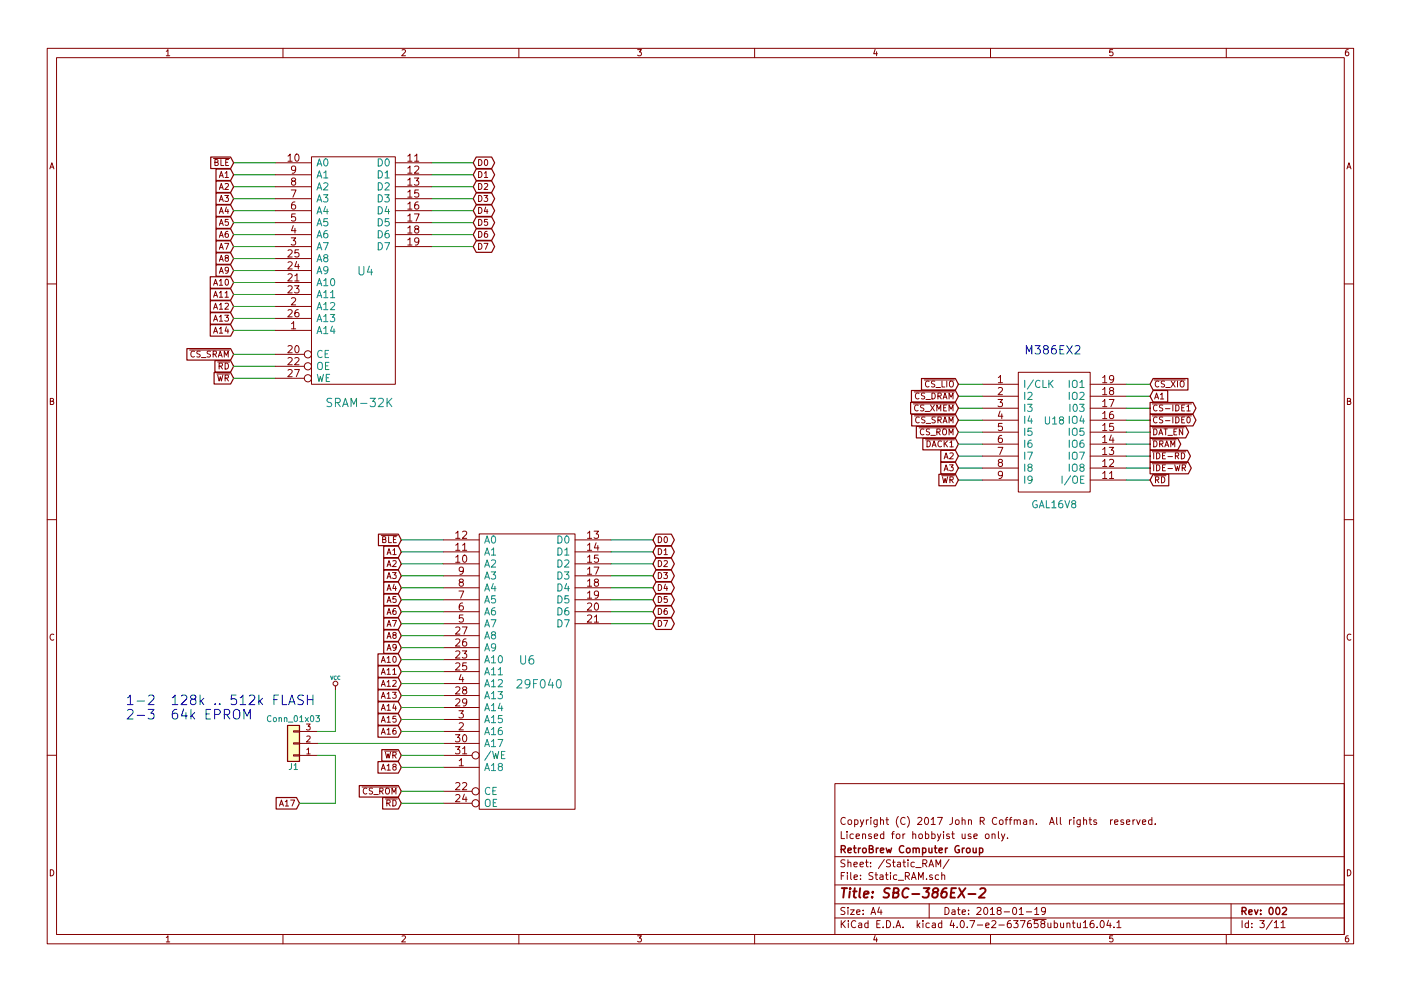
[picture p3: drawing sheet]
<svg xmlns="http://www.w3.org/2000/svg" width="297mm" height="210mm" viewBox="0 0 297 210" stroke-linecap="round" stroke-linejoin="round" font-family="sans-serif">
<g fill="none" stroke="#840000" stroke-width=".21">
<path d="M10 10.3h277v189.9h-277zM12 12.2h273v186.1h-273zM35.3 10.9l.3-.4v1.3M35.3 11.8h.7M60 10.3v1.9M85.2 10.6l.5-.1 .3 .4-.8 .9h.8M110 10.3v1.9M135.2 10.5h.8l-.4 .5 .3 .1 .1 .2-.1 .4-.2 .1-.5-.1M160 10.3v1.9M185.5 10.5l-.3 .9h.8M185.9 11v.8M210 10.3v1.9"/>
<path d="M235.9 10.5h-.6v.6h.6l.1 .5-.3 .2-.4-.1M260 10.3v1.9M285.9 10.5l-.4 .1-.2 .2-.1 .8 .3 .2 .4-.1 .1-.4-.1-.2-.4-.1-.3 .3M10.6 35.8l.4-1.3 .4 1.3M10.7 35.5h.6M45.3 33.6h3.4M45.6 34.4l.6-.1v-.3l-.6-.1v1.2h.5l.2-.4-.3-.3M46.5 37.7l.4-1.3 .4 1.3M46.6 37.3h.6M46.6 39.8h.6M46.8 33.9v1.2h.6M47.7 36.7l.4-.3v1.3"/>
<path d="M47.7 39l.5-.1 .2 .4-.7 .9h.7M47.7 37.7h.7M47.9 34.4h.4M48.5 33.9h-.6v1.2h.6M58.4 39.6h7.6M58.4 37.1h7.6M58.4 34.5h7.6M61.1 33.1l.4-.4v1.5M61.1 34.2h.9M62.1 38.4l-.3-.3 .1-.2 .2-.1h.4l.2 .3-.1 .2-.6 .2-.2 .2v.3l.3 .3h.3l.3-.3v-.3l-.3-.3M62.7 35.9l-.3 .3h-.3l-.3-.3 .1-.5 .5-.2a.96 .96 0 0 1-.1 1.5h-.3M62.7 32.8l.2-.1a.81 .81 0 0 1 .5 .7 .81 .81 0 0 1-.5 .8 .98 .98 0 0 1-.2-1.4z"/>
<path d="M66 33.3h17.8v48.2h-17.8zM83.8 39.6h7.6M83.8 37.1h7.6M83.8 34.5h7.6M86.5 33.1l.4-.4v1.5M86.5 35.7l.4-.5v1.5M86.5 38.2l.4-.4v1.5M86.5 34.2h.9M86.5 36.7h.9M86.5 39.3h.9M87.9 37.8h.9l-.5 .5 .5 .3-.1 .5-.2 .2-.6-.2M87.9 33.1l.5-.4v1.5"/>
<path d="M87.9 35.4l.6-.2 .3 .5-.9 1h.9M87.9 34.2h.9M101.5 33.9a.64 .64 0 0 1 .7 .6 .64 .64 0 0 1-.7 .6zM101.5 36.4a.64 .64 0 0 1 .7 .6 .64 .64 0 0 1-.7 .7zM101.5 38.9a.64 .64 0 0 1 .7 .7 .64 .64 0 0 1-.7 .6zM102.7 36.7l.3-.3v1.3M102.7 39l.5-.1 .2 .4-.8 .9h.8M102.7 37.7h.7M102.8 34l.2-.1a.67 .67 0 0 1 .4 .6 .67 .67 0 0 1-.4 .6l-.3-.5zM285.6 35.8l.4-1.3 .4 1.3M285.7 35.5h.6M46.5 55.4l.4-1.2 .4 1.2"/>
<path d="M46.5 58l.4-1.3 .4 1.3M46.5 59.6l.4-.3v1.2M46.5 40.2l.4-1.3 .4 1.3M46.5 42.7l.4-1.2 .4 1.2M46.5 45.3l.4-1.3 .4 1.3M46.5 47.8l.4-1.2 .4 1.2M46.5 50.4l.4-1.3 .4 1.3M46.5 52.9l.4-1.3 .4 1.3M46.6 55.1h.6M46.6 57.6h.6M46.6 42.4h.6M46.6 44.9h.6"/>
<path d="M46.6 47.4h.6M46.6 50h.6M46.6 52.5h.6M47.7 41.5h.7l-.4 .5 .4 .1v.5l-.2 .1-.5-.1M47.7 51.6h.8l-.5 1.3M47.8 59.4l.2-.1a.67 .67 0 0 1 .5 .6 .67 .67 0 0 1-.5 .6l-.3-.5zM48 54.7l-.3-.2 .1-.3 .6 .1v.3l-.6 .2-.1 .2 .1 .3 .2 .1h.2l.2-.2v-.4l-.2-.1M48 43.9l-.3 1h.8M48.3 49.1h-.3l-.2 .3-.1 .7 .3 .3 .4-.2-.1-.6h-.3l-.3 .2M48.3 44.4v.9M48.4 46.6h-.6l-.1 .5h.7v.6l-.2 .1-.5-.1M48.4 57.2l-.2 .3-.4-.1v-.6l.4-.1 .2 .2v.8l-.3 .3h-.3"/>
<path d="M58.4 52.3h7.6M58.4 49.8h7.6M58.4 47.2h7.6M58.4 44.7h7.6M58.4 42.2h7.6M58.4 59.9h7.6M58.4 57.4h7.6M58.4 54.9h7.6M61.1 58.2l.5-.1 .4 .4-1 1.1h1M61.1 55.7l.5-.2 .4 .5-1 1.1h1M61.1 53.2l.5-.2 .4 .4-1 1.1h1M61.7 50.5h1l-.5 .5 .5 .3-.1 .5-.2 .2-.7-.2"/>
<path d="M61.7 40.3h1.1l-.7 1.5M62.2 47.8l-.4 1.1h1M62.5 58.5l.5-.4v1.5M62.5 59.6h.9M62.5 42.8l-.4 .1a.99 .99 0 0 0 0 1.5l.5-.2 .1-.5-.3-.3h-.3l-.3 .3M62.5 48.4v1M62.6 45.4h-.7l-.1 .7 .2-.1h.5l.2 .6-.3 .3-.6-.1M62.9 55.5l-.4 1.1h1M63.2 56.1v1M63.3 53h-.7l-.1 .7 .2-.1 .5 .1 .2 .5-.3 .3-.6-.1M83.8 52.3h7.6M83.8 49.8h7.6"/>
<path d="M83.8 47.2h7.6M83.8 44.7h7.6M83.8 42.2h7.6M86.5 40.7l.4-.4v1.5M86.5 43.3l.4-.5v1.6M86.5 45.8l.4-.4v1.5M86.5 48.4l.4-.5v1.5M86.5 50.9l.4-.4v1.5M86.5 41.8h.9M86.5 44.4h.9M86.5 46.9h.9M86.5 49.4h.9"/>
<path d="M86.5 52h.9M87.9 45.4h1l-.7 1.5M88.2 48.6l-.3-.3 .1-.2 .2-.2 .4 .1 .2 .2-.1 .2-.6 .3-.2 .2v.3l.3 .2h.3l.3-.2v-.3l-.3-.3M88.6 42.8l-.4 .1a.99 .99 0 0 0 0 1.5l.5-.2 .1-.5-.3-.3h-.3l-.3 .3M88.7 40.3h-.7l-.1 .7 .2-.1 .5 .1 .2 .5-.3 .3-.6-.1M88.8 51.1l-.3 .3h-.3l-.3-.3 .1-.5 .5-.1a.96 .96 0 0 1-.1 1.5h-.3M101.5 41.5a.64 .64 0 0 1 .7 .6 .64 .64 0 0 1-.7 .6zM101.5 44a.64 .64 0 0 1 .7 .6 .64 .64 0 0 1-.7 .7zM101.5 46.6a.64 .64 0 0 1 .7 .6 .64 .64 0 0 1-.7 .6zM101.5 49.1a.64 .64 0 0 1 .7 .6 .64 .64 0 0 1-.7 .7zM101.5 51.6a.64 .64 0 0 1 .7 .7 .64 .64 0 0 1-.7 .6zM102.6 41.5h.8l-.4 .5 .4 .1v.5l-.2 .1-.6-.1"/>
<path d="M102.6 51.6h.9l-.6 1.3M103 43.9l-.3 1h.8M103.3 49.1h-.4l-.2 .3v.7l.2 .3 .5-.2-.1-.6h-.4l-.2 .2M103.3 44.4v.9M103.4 46.6h-.7v.5h.7v.6l-.2 .1-.5-.1M10 60.2h2M40.2 74.3h8.5M41.2 74.6a.56 .56 0 0 0-.7 .5 .56 .56 0 0 0 .7 .5M42.4 74.5h-.6v.5a.54 .54 0 0 1 .6 .6l-.2 .2-.5-.1M42.7 75.9h1M44.6 74.5h-.6v.5a.54 .54 0 0 1 .6 .6l-.2 .2-.5-.1M45.2 75.2l.6-.1v-.5l-.6-.1v1.3"/>
<path d="M45.3 60.5l.4-1.2 .4 1.2M45.3 63.1l.4-1.3 .4 1.3M45.3 65.6l.4-1.3 .4 1.3M45.3 68.1l.4-1.2 .4 1.2M45.3 70.7l.4-1.3 .4 1.3M45.4 60.1h.6M45.4 62.7h.6M45.4 65.2h.6M45.4 67.8h.6M45.4 70.3h.6M45.5 75.2l.4 .6M46 79.3h2.7"/>
<path d="M46.2 79.6l.3 1.2 .2-.9 .2 .9 .3-1.2M46.2 76.8h2.5M46.3 75.8l.4-1.3 .4 1.3M46.4 75.4h.6M46.5 77.7l.6-.1v-.5l-.6-.1v1.3M46.5 62.1l.4-.3v1.3M46.5 64.7l.4-.4v1.3M46.5 67.2l.4-.3v1.2M46.5 69.8l.4-.4v1.3M46.5 60.5h.7M46.5 63.1h.7M46.5 65.6h.7"/>
<path d="M46.5 68.1h.7M46.5 70.7h.7M46.8 77.7l.4 .6M47.5 75.8v-1.3l.5 .9 .4-.9v1.3M47.7 66.9h.7l-.4 .5 .4 .1v.5l-.2 .1-.5-.1M47.7 62.1l.4-.3v1.3M47.7 64.4l.5-.1 .2 .4-.7 .9h.7M47.7 77a.64 .64 0 0 1 .7 .7 .64 .64 0 0 1-.7 .6zM47.7 63.1h.7M48 69.3l-.3 1h.8M48.3 69.8v.9M58.4 70.1h7.6"/>
<path d="M58.4 65h7.6M58.4 75.2h6.1M58.4 77.7h6.1M58.4 62.5h7.6M58.4 67.6h7.6M61.1 73.5l.5-.2 .4 .5-1 1h1M61.1 76l.5-.1 .4 .4-1 1.1h1M61.1 60.8l.5-.2 .4 .5-1 1h1M61.1 65.9l.5-.2 .4 .4-1 1.1h1M61.1 78.6l.5-.2 .4 .4-1 1.1h1M61.8 68.7l.5-.5v1.6M61.8 63.3l.6-.1 .3 .4-1 1.1h1"/>
<path d="M61.8 69.8h.9M62.5 60.6h.9l-.5 .6 .5 .3-.1 .5-.2 .1-.6-.1M62.5 78.4h1l-.7 1.5M62.5 76l.6-.1 .3 .4-.9 1.1h.9M62.7 73.5l.2-.2a.81 .81 0 0 1 .5 .8 .81 .81 0 0 1-.5 .7l-.2-.1-.2-.4zM63.2 65.7l-.4 .1a.99 .99 0 0 0 0 1.4l.5-.1 .1-.5-.3-.3h-.3l-.3 .3M215.9 79h15.2v25.4h-15.2zM285 60.2h2M10.7 85.1h.5l.1-.5-.6-.1v1.3h.5l.2-.4-.3-.3M47.7 80.2h.6l.1-.5-.7-.1v1.2M48 80.2l.4 .6M58.4 80.3h6.1"/>
<path d="M193.6 85.7h8.8M193.8 83.2h8.6M193.9 88.2h8.5M194.7 86a.56 .56 0 0 0-.8 .5 .56 .56 0 0 0 .8 .6M194.8 83.5a.56 .56 0 0 0-.7 .5 .56 .56 0 0 0 .7 .5M194.9 90.8h7.5M194.9 88.6a.56 .56 0 0 0-.8 .5 .56 .56 0 0 0 .8 .5M195.9 91.1a.56 .56 0 0 0-.8 .5 .56 .56 0 0 0 .8 .5M195.9 86h-.6l-.1 .4a.54 .54 0 0 1 .6 .7l-.1 .1-.5-.1M196 80.6h6.4M196.1 83.4h-.6l-.1 .5a.54 .54 0 0 1 .6 .6l-.2 .2-.4-.1M196.1 88.5h-.6v.4a.54 .54 0 0 1 .6 .7l-.2 .1h-.5"/>
<path d="M196.1 87.3h1M196.2 93.3h6.2M196.3 84.8h1M196.4 89.8h.9M196.5 93.5a.64 .64 0 0 1 .8 .7 .64 .64 0 0 1-.8 .6zM197 80.9a.56 .56 0 0 0-.8 .6 .56 .56 0 0 0 .8 .5M197.1 91.1h-.6l-.1 .4a.54 .54 0 0 1 .7 .6l-.2 .2-.5-.1M197.3 85.9l.8 1.3M197.4 92.4h.9M197.6 83.4a.64 .64 0 0 1 .7 .6 .64 .64 0 0 1-.7 .7zM197.6 94.8l.4-1.3 .5 1.3M197.8 94.4h.5"/>
<path d="M198.1 85.9l-.8 1.3M198.2 80.9h-.6l-.1 .4a.54 .54 0 0 1 .6 .7l-.1 .1-.5-.1M198.3 88.5h-.6l-.1 .4a.54 .54 0 0 1 .6 .7l-.1 .1h-.5M198.5 82.2h.9M198.6 91.7l.6-.1 .1-.5-.7-.1v1.3M198.6 87.2v-1.3l.5 .9 .4-.9v1.3M198.9 84h.6v-.5l-.6-.1v1.3M198.9 89.1l.6-.1v-.4l-.6-.1v1.2M198.9 91.7l.4 .6M199.2 84l.4 .7M199.2 89.1l.4 .6M199.6 93.6a.56 .56 0 0 0-.8 .6 .56 .56 0 0 0 .8 .5"/>
<path d="M199.7 80.8v1.3h.6M199.9 91.2l.2-.2 .4 .1 .2 .7a.42 .42 0 0 1-.2 .4 .42 .42 0 0 1-.5 0l-.2-.4zM199.9 84.7l.5-1.3 .4 1.3M199.9 89.7l.5-1.2 .4 1.2M200.1 84.3h.6M200.1 86.5h.4M200.1 89.4h.6M200.2 97.4l.4-1.3 .4 1.3M200.2 99.9l.4-1.3 .4 1.3M200.2 93.5v1.3M200.3 97h.6M200.3 99.5h.6"/>
<path d="M200.4 94.1l.5 .7M200.7 85.9h-.6v1.3h.6M200.7 80.8v1.3M200.9 93.5l-.7 .8M201.2 92.3v-1.3l.5 .9 .4-.9v1.3M201.2 84.7v-1.3l.5 .9 .4-.9v1.3M201.2 87.2v-1.3l.5 .9 .4-.9v1.3M201.2 89.7v-1.2l.5 .9 .4-.9v1.2M201.3 98.6h.8l-.4 .5 .4 .1v.6l-.2 .1-.6-.1M201.3 81l.3-.2 .4 .1 .1 .8a.42 .42 0 0 1-.2 .4 .42 .42 0 0 1-.4-.1l-.2-.3zM201.4 93.9l.4-.4v1.3M201.4 96.2l.5-.1 .2 .3-.8 1h.8"/>
<path d="M201.4 94.8h.7M208.3 81.5h7.6M208.3 84.1h7.6M208.3 86.6h7.6M208.3 89.1h7.6M208.3 91.7h7.6M208.3 94.2h7.6M208.3 96.8h7.6M208.3 99.3h7.6M211.6 84.8h.9l-.5 .5 .5 .3v.5l-.3 .2-.6-.2M211.6 94.9h1l-.6 1.5M211.7 80.1l.4-.4v1.5"/>
<path d="M211.7 82.4l.5-.2 .3 .4-.9 1.1h.9M211.7 81.2h.8M212 98.1l-.3-.3v-.2l.3-.1h.4l.1 .3v.2l-.7 .2-.1 .2v.3l.3 .3h.2l.3-.3v-.3l-.3-.3M212 87.2l-.3 1.1h.9M212.4 92.4l-.4 .1a.99 .99 0 0 0 0 1.4l.5-.2v-.5l-.3-.2h-.2l-.3 .2M212.4 87.8v1M212.5 89.8h-.8v.8l.2-.2 .5 .1 .1 .6-.3 .3-.5-.2M231.1 81.5h7.7M231.1 84.1h7.7M231.1 86.6h7.7M231.1 89.1h7.7M231.1 91.7h7.7"/>
<path d="M231.1 94.2h7.7M231.1 96.8h7.7M231.1 99.3h7.7M233.8 97.9l.4-.4v1.5M233.8 95.3l.4-.4v1.5M233.8 92.8l.4-.4v1.5M233.8 90.3l.4-.5v1.6M233.8 87.7l.4-.4v1.5M233.8 85.2l.4-.4v1.5M233.8 82.6l.4-.4v1.5M233.8 80.1l.4-.4v1.5M233.8 81.2h.9"/>
<path d="M233.8 99h.9M233.8 96.4h.9M233.8 93.9h.9M233.8 91.4h.9M233.8 88.8h.9M233.8 86.3h.9M233.8 83.7h.9M235.2 94.9h.9l-.5 .6 .5 .3-.1 .5-.2 .1-.6-.1M235.2 84.8h1l-.7 1.5M235.2 97.6l.6-.1 .3 .4-.9 1.1h.9M235.5 82.9l-.3-.3 .1-.2 .2-.2 .5 .1 .1 .2-.1 .2-.6 .3-.2 .2v.3l.3 .2h.3l.3-.2v-.3l-.3-.3M235.6 92.3l-.4 1.1h1"/>
<path d="M236 87.3l-.5 .1a.99 .99 0 0 0 0 1.4l.5-.1 .1-.5-.3-.3h-.3l-.3 .3M236 92.9v1M236 89.8h-.7l-.1 .8 .3-.2 .5 .1 .1 .6-.3 .3-.6-.2M236.1 80.3l-.3 .3h-.3l-.3-.3 .1-.5 .5-.1a.96 .96 0 0 1-.1 1.5h-.3M244.3 90.8h6.8M244.3 85.7h8.3M244.3 93.3h5.1M244.3 88.2h8.3M244.3 98.4h7.3M244.3 95.9h7.1M244.6 91a.64 .64 0 0 1 .7 .6 .64 .64 0 0 1-.7 .7zM244.6 93.5a.64 .64 0 0 1 .7 .7 .64 .64 0 0 1-.7 .6z"/>
<path d="M244.6 96.1v1.3M244.6 98.6v1.3M244.7 80.6h6.6M244.8 84.7l.4-1.3 .4 1.3M244.9 84.3h.6M245.2 98.6a.64 .64 0 0 1 .7 .7 .64 .64 0 0 1-.7 .6zM245.2 96.1a.64 .64 0 0 1 .7 .6 .64 .64 0 0 1-.7 .7zM245.3 88.6a.56 .56 0 0 0-.8 .5 .56 .56 0 0 0 .8 .5M245.3 86a.56 .56 0 0 0-.8 .5 .56 .56 0 0 0 .8 .6M245.7 80.9a.56 .56 0 0 0-.8 .6 .56 .56 0 0 0 .8 .5M245.7 92.3l.4-1.3 .4 1.3M245.8 91.9h.6"/>
<path d="M245.9 94.2l.6-.1v-.5l-.6-.1v1.3M246 83.7l.4-.3v1.3M246 84.7h.7M246.2 94.2l.4 .6M246.5 99.2h.4M246.5 96.7h.4M246.5 88.5h-.6v.4a.54 .54 0 0 1 .6 .7l-.2 .1h-.5M246.5 86h-.6v.4a.54 .54 0 0 1 .6 .7l-.2 .1-.5-.1M246.8 91h.7M246.9 80.9h-.6v.4a.54 .54 0 0 1 .6 .7l-.2 .1-.5-.1M247 94.8l.4-1.3 .4 1.3M247.1 98.6h-.6v1.3h.6"/>
<path d="M247.1 96.1h-.6v1.3h.6M247.1 94.4h.6M247.1 89.2h1M247.1 86.7h1M247.1 91v1.3M247.2 82.2h.9M247.6 92.4h1M247.6 99.4h1M247.6 96.9h1M248.2 94.8v-1.3l.5 .9 .4-.9v1.3M248.3 80.8l.8 1.3M248.7 85.9v1.3"/>
<path d="M248.7 88.5v1.2M248.9 91.6h.4M249.1 98.6l.3 1.3 .2-.9 .3 .9 .3-1.3M249.1 80.8l-.8 1.3M249.2 96.7h.6l.1-.5-.7-.1v1.3M249.3 88.5a.64 .64 0 0 1 .7 .6 .64 .64 0 0 1-.7 .6zM249.3 85.9a.64 .64 0 0 1 .7 .7 .64 .64 0 0 1-.7 .6zM249.5 91h-.6v1.3h.6M249.5 96.7l.4 .7M249.7 80.8v1.3M250.3 81l.2-.2 .4 .1 .2 .8a.42 .42 0 0 1-.3 .4 .42 .42 0 0 1-.4-.1l-.2-.3zM250.5 96.1a.64 .64 0 0 1 .7 .6 .64 .64 0 0 1-.7 .7z"/>
<path d="M250.5 86.5h.5M250.5 89h.5M250.6 99.3l.7-.1v-.5l-.7-.1v1.3M250.7 91v1.3l-.7-1.3v1.3M251 99.3l.4 .6M251.2 88.5h-.7v1.2h.7M251.2 85.9h-.7v1.3h.7M251.6 86.3l.4-.4v1.3M251.6 87.2h.7M251.7 88.6l.2-.1a.67 .67 0 0 1 .5 .6 .67 .67 0 0 1-.5 .6l-.3-.5zM285.7 85.1h.5l.1-.5-.6-.1v1.3h.5l.2-.4-.3-.3M10 110.3h2"/>
<path d="M80.8 113.6h3.5M81.1 114.4l.6-.1v-.3l-.6-.1v1.2h.5l.2-.4-.2-.3M82.1 117.7l.4-1.3 .4 1.3M82.2 117.3h.6M82.2 119.8h.6M82.4 113.9v1.2h.6M83.3 116.8l.3-.4v1.3M83.3 119l.5-.1 .2 .4-.8 .9h.8M83.3 117.7h.7M83.4 114.4h.4M84 113.9h-.6v1.2h.6M94 119.6h7.6"/>
<path d="M94 117.1h7.6M94 114.5h7.6M96.6 118.2l.5-.4v1.5M96.6 115.7l.5-.5v1.6M96.6 113.1l.5-.4v1.5M96.6 119.3h.9M96.6 116.8h.9M96.6 114.2h.9M98.1 115.7l.4-.5v1.6M98.1 112.8l.6-.1 .3 .4-1 1.1h1M98.1 116.8h.9M98.2 117.9l.3-.1a.81 .81 0 0 1 .5 .7 .81 .81 0 0 1-.5 .8l-.3-.2-.1-.4z"/>
<path d="M101.6 113.3h20.3v58.4h-20.3zM121.9 119.6h7.6M121.9 117.1h7.6M121.9 114.5h7.6M124.6 113.1l.4-.4v1.5M124.6 115.7l.4-.5v1.6M124.6 118.2l.4-.4v1.5M124.6 119.3h.9M124.6 116.8h.9M124.6 114.2h.9M126 112.7h.9l-.5 .6 .5 .3-.1 .5-.2 .1-.6-.1M126.4 115.2l-.4 1.1h1"/>
<path d="M126.7 115.7v1.1M126.8 117.8h-.7l-.1 .7 .2-.1h.5l.2 .6-.3 .3-.6-.2M139.6 113.9a.64 .64 0 0 1 .7 .6 .64 .64 0 0 1-.7 .6zM139.6 116.4a.64 .64 0 0 1 .7 .6 .64 .64 0 0 1-.7 .7zM139.6 118.9a.64 .64 0 0 1 .7 .7 .64 .64 0 0 1-.7 .6zM140.8 116.8l.3-.4v1.3M140.8 119l.5-.1 .2 .4-.8 .9h.8M140.8 117.7h.7M140.9 114l.2-.1a.67 .67 0 0 1 .4 .6 .67 .67 0 0 1-.4 .6l-.3-.5zM199.6 100.9h2.8M199.8 101.2l.3 1.2 .3-.9 .2 .9 .3-1.2M201.4 101.8l.6-.1 .1-.4-.7-.1v1.2"/>
<path d="M201.7 101.8l.4 .6M208.3 101.8h7.6M212.5 100.7l-.3 .2h-.2l-.3-.2v-.6l.5-.1a.96 .96 0 0 1-.1 1.5h-.3M231.1 101.8h7.7M233.8 100.4l.4-.4v1.5M233.8 101.5h.9M235.2 100.4l.5-.4v1.5M235.2 101.5h.9M244.7 100.9h2.5M245 101.8l.6-.1v-.4l-.6-.1v1.2M245.3 101.8l.4 .6M246.3 101.2a.64 .64 0 0 1 .7 .6 .64 .64 0 0 1-.7 .6z"/>
<path d="M285 110.3h2M11.4 134.6a.58 .58 0 0 0-.8 .6 .58 .58 0 0 0 .8 .5M82.1 135.5l.4-1.3 .4 1.3M82.1 138l.4-1.3 .4 1.3M82.1 139.6l.3-.3v1.2M82.1 120.2l.4-1.3 .4 1.3M82.1 122.8l.4-1.3 .4 1.3M82.1 125.3l.4-1.3 .4 1.3M82.1 127.8l.4-1.2 .4 1.2M82.1 130.4l.4-1.3 .4 1.3M82.1 132.9l.4-1.3 .4 1.3M82.2 135.1h.6"/>
<path d="M82.2 137.6h.6M82.2 122.4h.6M82.2 124.9h.6M82.2 127.5h.6M82.2 130h.6M82.2 132.5h.6M83.2 121.5h.8l-.4 .5 .3 .1v.5l-.1 .2-.6-.2M83.2 131.6h.8l-.5 1.3M83.4 139.4l.2-.1a.67 .67 0 0 1 .4 .6 .67 .67 0 0 1-.4 .6l-.3-.5zM83.5 134.7l-.2-.2v-.2h.6v.3l-.5 .2-.1 .2v.3l.2 .2h.3l.2-.3-.1-.4-.1-.1M83.6 123.9l-.3 1h.7M83.9 129.1l-.4 .1-.2 .2v.7l.2 .3 .4-.2v-.6h-.4l-.2 .2"/>
<path d="M83.9 124.4v.9M83.9 126.6h-.6v.5h.6v.6l-.1 .1-.5-.1M84 137.3l-.2 .2-.4-.1-.1-.6 .5-.1 .2 .3-.1 .7-.3 .3h-.2M94 132.3h7.6M94 129.8h7.6M94 127.2h7.6M94 124.7h7.6M94 122.2h7.6M94 139.9h7.6M94 137.4h7.6M94 134.9h7.6M96.6 138.2l.6-.1 .3 .4-.9 1.1h.9"/>
<path d="M96.6 135.7l.6-.1 .3 .4-.9 1.1h.9M96.6 133.2l.6-.2 .3 .4-.9 1.1h.9M97.3 125.4h1l-.6 1.5M97.7 123.5l-.3-.3v-.2l.3-.1h.4l.1 .3v.2l-.7 .2-.1 .2v.3l.3 .3h.2l.3-.3v-.3l-.3-.3M98 138.1h1l-.5 .6 .5 .3-.1 .5-.2 .1-.7-.1M98 133h1l-.6 1.5M98.1 127.9l-.4 .1a.99 .99 0 0 0 0 1.5l.5-.2v-.5l-.3-.3h-.2l-.3 .3M98.2 130.5h-.8v.7l.2-.1h.5l.1 .6-.3 .3-.5-.2M98.2 121l-.3 .3h-.2l-.3-.3v-.5l.5-.2a.96 .96 0 0 1-.1 1.5h-.3M98.8 135.6h-.4a.99 .99 0 0 0 0 1.5l.5-.2 .1-.5-.3-.3h-.3l-.3 .3M121.9 132.3h7.6M121.9 129.8h7.6"/>
<path d="M121.9 127.2h7.6M121.9 124.7h7.6M121.9 122.2h7.6M124.6 128.1l.5-.2 .4 .5-1 1.1h1M124.6 130.6l.5-.1 .4 .4-1 1.1h1M124.6 120.7l.4-.4v1.5M124.6 123.3l.4-.4v1.5M124.6 125.8l.4-.4v1.5M124.6 121.8h.9M124.6 124.4h.9M124.6 126.9h.9M126 120.3h1l-.7 1.5"/>
<path d="M126 130.9l.5-.4v1.5M126 132h.9M126.2 128l.2-.1a.81 .81 0 0 1 .5 .8 .81 .81 0 0 1-.5 .8 .98 .98 0 0 1-.2-1.5zM126.3 123.5l-.3-.3 .1-.2 .2-.1h.4l.2 .3-.1 .2-.6 .2-.2 .2v.3l.3 .3h.3l.3-.3v-.3l-.3-.3M126.9 126.1l-.3 .2h-.3l-.3-.2 .1-.6 .5-.1a.96 .96 0 0 1-.1 1.5h-.3M139.6 121.5a.64 .64 0 0 1 .7 .6 .64 .64 0 0 1-.7 .7zM139.6 124a.64 .64 0 0 1 .7 .7 .64 .64 0 0 1-.7 .6zM139.6 126.6a.64 .64 0 0 1 .7 .6 .64 .64 0 0 1-.7 .6zM139.6 129.1a.64 .64 0 0 1 .7 .6 .64 .64 0 0 1-.7 .7zM139.6 131.6a.64 .64 0 0 1 .7 .7 .64 .64 0 0 1-.7 .6zM140.7 121.5h.8l-.4 .5 .4 .1v.5l-.2 .2-.6-.2M140.7 131.6h.9l-.6 1.3"/>
<path d="M141.1 123.9l-.3 1h.8M141.4 129.1l-.4 .1-.2 .2v.7l.2 .3 .5-.2-.1-.6h-.4l-.2 .2M141.4 124.4v.9M141.5 126.6h-.7v.5h.7v.6l-.2 .1-.5-.1M286.4 134.6a.58 .58 0 0 0-.8 .6 .58 .58 0 0 0 .8 .5M62.2 155.1h1.3v.2h-1.3zM62.2 157.6h1.3v.3h-1.3zM63.5 155.2h3.8M63.5 157.7h3.8M65 153.6h.8l-.5 .5 .4 .1v.6l-.2 .1-.5-.1M65 159l.4-.3v1.3M65 156.3l.5-.1 .3 .3-.8 .9h.8"/>
<path d="M65 160h.8M71.1 145.5v.8M80.8 140.5l.5-1.2 .4 1.2M80.8 143.1l.5-1.3 .4 1.3M80.8 145.6l.5-1.3 .4 1.3M80.8 148.2l.5-1.3 .4 1.3M80.8 150.7l.5-1.3 .4 1.3M80.8 153.2l.5-1.2 .4 1.2M80.8 155.8l.5-1.3 .4 1.3M81 140.2h.6M81 142.7h.6M81 145.2h.6"/>
<path d="M81 147.8h.6M81 150.3h.6M81 152.9h.6M81 155.4h.6M81.5 159.4h2.8M81.7 159.6l.3 1.3 .3-1 .2 1 .3-1.3M82.1 142.2l.3-.4v1.3M82.1 144.7l.3-.4v1.3M82.1 147.2l.3-.3v1.3M82.1 149.8l.3-.4v1.3M82.1 152.3l.3-.3v1.2M82.1 154.9l.3-.4v1.3"/>
<path d="M82.1 140.5h.7M82.1 143.1h.7M82.1 145.6h.7M82.1 148.2h.7M82.1 150.7h.7M82.1 153.2h.7M82.1 155.8h.7M83.2 146.9h.8l-.4 .5 .3 .1v.5l-.1 .2-.6-.2M83.3 142.2l.3-.4v1.3M83.3 144.4l.5-.1 .2 .4-.8 .9h.8M83.3 143.1h.7M83.6 149.3l-.3 1h.7"/>
<path d="M83.9 154.5l-.4 .1-.2 .2v.7l.2 .3 .4-.2v-.6h-.4l-.2 .2M83.9 149.8v.9M83.9 152h-.6v.5h.6v.6l-.1 .1-.5-.1M94 155.2h7.6M94 152.6h7.6M94 145h7.6M94 157.7h7.6M94 142.5h7.6M94 147.6h7.6M94 150.1h7.6M96.6 155.9h.9l-.5 .6 .5 .2-.1 .5-.2 .2-.6-.2M96.6 158.4h.9l-.5 .6 .5 .3-.1 .5-.2 .1-.6-.1"/>
<path d="M96.6 140.8l.6-.2 .3 .5-.9 1.1h.9M96.6 145.9l.6-.2 .3 .4-.9 1.1h.9M96.6 148.4l.6-.1 .3 .4-.9 1.1h.9M97.3 150.8h.9l-.5 .6 .5 .3v.5l-.3 .1-.6-.1M97.4 153.5l.5-.2 .3 .5-.9 1.1h.9M97.7 143.1l-.3 1.1h.9M98.1 158.8l.4-.4v1.5M98.1 159.9h.9M98.1 143.7v1M98.2 156l.3-.1a.81 .81 0 0 1 .5 .7 .81 .81 0 0 1-.5 .8l-.3-.2-.1-.4zM98.4 146.4l-.3-.3v-.2l.3-.2 .4 .1 .2 .2-.1 .2-.7 .3-.1 .2v.3l.3 .2h.3l.3-.2v-.3l-.3-.3M98.9 140.6h-.8v.8l.2-.2 .5 .1 .2 .6-.3 .3-.6-.2"/>
<path d="M99 148.9l-.3 .3h-.3l-.3-.3v-.5l.6-.1a.96 .96 0 0 1-.2 1.5h-.3M10 160.2h2M59.3 171l.4-1.3 .4 1.3M59.4 170.6h.6M60.5 170.1l.3-.4v1.3M60.5 171h.7M61.6 169.7h.9l-.6 1.3M62.2 160.1h1.3v.3h-1.3zM63.5 160.3h3.8M76.8 167h7.5M77.8 167.3a.56 .56 0 0 0-.8 .5 .56 .56 0 0 0 .8 .5M79 167.3h-.6l-.1 .4a.54 .54 0 0 1 .6 .6l-.1 .2-.5-.1"/>
<path d="M79.2 168.6h1M80.5 167.9l.6-.1 .1-.5-.7-.1v1.3M80.8 167.9l.4 .6M80.8 163.4l.5-1.3 .4 1.3M81 163h.6M81.7 169.5h2.6M81.8 167.4l.2-.2 .4 .1 .2 .7a.42 .42 0 0 1-.2 .4 .42 .42 0 0 1-.5 0l-.2-.4zM82 170.4l.6-.1 .1-.5-.7-.1v1.3M82.1 162.5l.3-.4v1.3M82.1 163.4h.7M82.3 170.4l.4 .6M83.1 168.5v-1.3l.4 .9 .4-.9v1.3"/>
<path d="M83.3 160.2h.6v-.5l-.6-.1v1.3M83.3 169.7a.64 .64 0 0 1 .7 .7 .64 .64 0 0 1-.7 .6zM83.5 162.7l-.2-.3v-.2h.6v.3l-.5 .2-.1 .2v.4l.2 .1h.3l.2-.3-.1-.3-.1-.1M83.6 160.2l.4 .7M94 162.8h7.6M94 160.3h6.1M94 167.9h6.1M94 170.4h6.1M96.6 166.2l.6-.2 .3 .5-.9 1.1h.9M96.6 168.7l.6-.1 .3 .4-.9 1.1h.9M97.4 161.4l.4-.4v1.5M97.4 162.5h.8"/>
<path d="M98.1 166.2l.6-.2 .3 .5-1 1.1h1M98.5 168.5l-.4 1.1h.9M98.8 169.1v1M177 166.3h108v32h-108zM178.4 176.4v1.5h.7M179.2 173.6a.71 .71 0 0 0-1 .5 .71 .71 0 0 0 .7 .8l.3-.1M179.6 176.4v.2M179.6 176.9v1M179.9 174.1l.2-.2 .4 .2 .1 .5-.2 .2-.3 .1-.2-.1zM180.9 177l-.4-.1-.3 .3 .1 .6 .2 .1 .4-.1M181.2 174l.4-.1 .3 .3-.1 .6h-.6M181.2 173.9v1.5"/>
<path d="M181.5 177.4l.7-.1v-.3l-.5-.1-.2 .2 .1 .7h.6M182.4 173.9l.4 1M182.9 177.1l.2-.2 .4 .1v.9M182.9 176.9v1M183.1 173.9l-.5 1.4-.2 .1M183.7 173.9v1M184.1 173.9l-.4 .3M184.6 173.4v.2M184.6 173.9v1M184.7 177l-.3-.1-.3 .2 .1 .3 .5 .1v.3h-.6M185.4 177.4l.7-.1-.1-.3-.4-.1-.2 .2v.7h.6M186 173.9l-.1 1.4-.2 .1h-.4"/>
<path d="M186 174l-.5-.1-.2 .3v.6l.2 .1 .5-.1M186.7 174.1l.2-.2 .4 .1v.9M186.7 173.4v1.5M187.4 177l-.5-.1-.2 .3v.6l.2 .1 .5-.1M187.4 176.4v1.5M187.8 173.9h.6M188 173.4v1.3l.4 .2M189 176.9h.6M189.6 176.4l-.4 .3v1.2M190.1 177.1l.2-.2 .4 .2 .1 .5-.1 .2-.4 .1-.2-.1zM190.5 173.2a1.71 1.71 0 0 0 0 2.3M191.4 176.9v1"/>
<path d="M191.9 176.9l-.5 .3M191.9 173.6a.71 .71 0 0 0-1 .5 .71 .71 0 0 0 .7 .8l.3-.1M192.4 173.2a1.71 1.71 0 0 1 0 2.3M193.5 177.1l.2-.2 .4 .1 .1 .9M193.5 176.4v1.5M194.6 173.6l.6-.2 .3 .5-1 1h1M194.9 177.1l.2-.2 .4 .2 .1 .5-.1 .2-.4 .1-.2-.1zM196.2 173.6l.2-.2a.8 .8 0 0 1 .5 .8 .8 .8 0 0 1-.5 .7l-.4-.5zM196.2 177l.4-.1 .3 .3-.1 .6h-.6M196.2 176.4v1.5M197.4 173.9l.5-.5v1.5M197.4 174.9h.9"/>
<path d="M197.6 177l.4-.1 .3 .3-.2 .6h-.5M197.6 176.4v1.5M198.8 176.9l.3 1M198.8 173.4h1l-.7 1.5M199.5 176.9l-.5 1.4-.2 .1M200.1 176.4v.2M200.1 176.9v1M201.3 177l-.4-.1-.2 .2 .1 .3 .5 .1v.3h-.6M201.8 176.9h.5M201.9 173.4v1.3l-.6 .2M202 176.4v1.3l.3 .2M202.6 174.1l.2-.2 .5 .2 .1 .5-.2 .2-.4 .1-.2-.1z"/>
<path d="M204 176.9l.1 .9 .3 .1 .2-.1M204 174.1l.2-.2 .4 .1v.9M204 173.4v1.5M204.6 176.9v1M205.3 174.1l.2-.2 .4 .1 .1 .9M205.3 173.9v1M205.8 177l-.3-.1-.2 .2v.3l.5 .1v.3h-.5M206.5 177.4l.7-.1-.1-.3-.4-.1-.2 .2 .1 .7h.5M207.8 174.2l.7-.1 .2-.2-.1-.3-.2-.2h-.6v1.5M208.2 174.2l.5 .7M209 177.1l.2-.2 .4 .2 .1 .5-.1 .2-.4 .1-.2-.1zM210.3 177.1l.2-.2 .4 .1 .1 .9"/>
<path d="M210.3 176.9v1M211.3 173.6a.71 .71 0 0 0-1 .5 .71 .71 0 0 0 .7 .8l.3-.1M211.7 176.4v1.3l.2 .2M212 174.1l.2-.2 .4 .2 .1 .5-.2 .2-.3 .1-.2-.1zM212.3 176.9l.4 1M213.1 176.9l-.6 1.4-.2 .1M213.1 173.9h.6M213.6 177.8v.1M213.7 173.4l-.4 .3v1.2M214 173.9h.5M214.5 173.4l-.3 .3v1.2M215 174.1l.2-.2 .4 .1 .1 .9"/>
<path d="M215 173.9v1M215.7 174.1l.2-.2 .4 .1v.9M217 174h.6l.1 .9M217.7 174.3l-.7 .3 .2 .3 .5-.1M218.4 174.1l.2-.2 .4 .1v.9M218.4 173.9v1M219.7 174.8v.1M222.5 174.9l.5-1.5 .5 1.5M222.7 174.5h.7M224 173.4v1.3l.2 .2M224.8 173.4v1.3l.2 .2M226.7 173.9v1"/>
<path d="M227.2 173.9l-.5 .3M227.7 173.4v.2M227.7 173.9v1M229 173.9v1.4l-.2 .1h-.4M229 174l-.4-.1-.3 .3 .1 .6 .2 .1 .4-.1M229.7 174.1l.2-.2 .4 .1 .1 .9M229.7 173.4v1.5M230.9 173.9h.5M231.1 173.4v1.3l.3 .2M232.5 174l-.4-.1-.2 .2 .1 .3 .5 .1v.3h-.6M235.5 173.9v1M235.9 173.9l-.4 .3"/>
<path d="M236.3 174.4l.7-.1v-.3l-.4-.1-.3 .2 .1 .7h.6M238.2 174l-.4-.1-.2 .2 .1 .3 .5 .1v.3h-.6M238.8 174.4l.7-.1v-.3l-.4-.1-.3 .2 .1 .7h.6M240.2 173.9v1M240.6 173.9l-.4 .3M241 173.9l.4 1 .3-1M242.2 174.4l.7-.1v-.3l-.5-.1-.2 .2 .1 .7h.6M244.2 174l-.4-.1-.3 .3 .1 .6 .2 .1 .4-.1M244.2 173.4v1.5M244.9 174.8v.1M285 160.2h2M10.7 184.5a.65 .65 0 0 1 .7 .7 .65 .65 0 0 1-.7 .6z"/>
<path d="M35.3 198.9l.3-.4v1.3M35.3 199.8h.7M60 198.3v1.9M85.2 198.6l.5-.1 .3 .4-.8 .9h.8M110 198.3v1.9M135.2 198.5h.8l-.4 .5 .3 .1 .1 .2-.1 .4-.2 .1-.5-.1M160 198.3v1.9M177 194.8h108M177 191.8h108M177 187.8h108M177 181.8h108M178.4 195.3v1.5"/>
<path d="M178.4 185.8h.5M178.6 196l.6 .8M179.1 185.1h-.7v1.5M179.1 192.6l-.5-.1-.3 .3 .1 .3 .7 .4v.4l-.2 .1-.6-.1M179.1 182.5l-.5-.1-.3 .3 .1 .3 .7 .4v.4l-.2 .1-.6-.1M179.2 195.3l-.8 .9M179.7 185.1v.2M179.7 185.6v1M179.8 192.5v.2M179.8 183.1l.2-.2 .4 .1v.9M179.8 182.4v1.5M179.8 193v1"/>
<path d="M179.9 195.3v.2M179.9 195.8v1M180.3 193h.8l-.8 1h.8M180.4 185.1v1.3l.2 .2M181.1 183.4l.7-.1-.1-.3-.4-.1-.2 .2v.7h.6M181.1 186.1l.7-.1-.1-.3-.4-.1-.2 .2 .1 .7h.5M181.4 195.5a.71 .71 0 0 0-1 .5 .71 .71 0 0 0 .8 .8l.2-.1M181.6 193.5l.7-.1v-.3l-.4-.1-.3 .2 .1 .7h.6M182.1 195.9h.6v.9M182.3 183.4l.8-.1-.1-.3-.4-.1-.3 .2 .1 .7h.6M182.4 186.5v.1M182.4 185.7v.1"/>
<path d="M182.7 196.2l-.7 .3 .2 .3 .5-.1M183 193.9v.1M183 193.1v.1M183.5 182.9h.6M183.7 182.4v1.3l.4 .2M184 195.9l-.4-.1-.3 .3 .1 .6 .2 .1 .4-.1M184 195.3v1.5M184.6 183.8v.1M184.6 183v.1M184.7 194l.4-1.5 .5 1.5M184.8 193.6h.7M185.1 185.2l-.6-.1-.3 .3 .1 .3 .7 .3v.5l-.2 .1-.6-.1"/>
<path d="M185.5 185.6h.6M185.5 198.5l-.3 .9h.8M185.7 185.1v1.3l.4 .2M185.9 199v.8M185.9 196h.5M186.4 192.5l-.3 1h.9M186.6 185.7h.6v.9M186.6 195.3h-.7v1.5h.7M186.8 193v1M187.2 186l-.7 .3 .2 .3 .5-.1M187.2 196.7v.1M187.5 182.3l-1.3 2"/>
<path d="M187.7 185.6h.6M187.9 185.1v1.3l.4 .2M188 195.3a.76 .76 0 0 1 .8 .8 .76 .76 0 0 1-.8 .7zM188.8 185.1v.2M188.8 182.5l-.6-.1-.3 .3 .1 .3 .7 .4v.4l-.2 .1-.6-.1M188.8 185.6v1M189.2 182.9h.6M189.4 182.4v1.3l.4 .2M189.5 196.7v.1M190 196.8l.4-1.5 .6 1.5M190.1 196.4h.7M190.1 185.7l-.4-.1-.3 .3 .1 .6 .2 .1 .4-.1"/>
<path d="M190.3 183h.6v.9M190.4 186.8h1.2M190.9 183.3l-.7 .3 .2 .3 .5-.1M191.4 182.9h.6M191.5 196.7v.1M191.6 182.4v1.3l.4 .2M191.9 185.9l.8-.1 .1-.2-.1-.3-.2-.2h-.6v1.5M192.3 185.9l.5 .7M192.5 182.4v.2M192.5 182.9v1M193.2 186.6l.5-1.5 .5 1.5M193.4 186.2h.7"/>
<path d="M193.9 183l-.5-.1-.3 .3 .1 .6 .2 .1 .5-.1M194.2 184.1h1.1M194.5 195.3v1.5M194.6 196.3l.4 .5M194.7 186.6v-1.5l.5 1.1 .5-1.1v1.5M195 195.8l-.5 .6M195.7 183.2l.7-.1 .1-.2-.1-.3-.2-.2h-.5v1.5M195.7 195.3v.2M195.7 195.8v1M196 183.2l.5 .7M196.4 186.5v.1M197 183.9l.4-1.5 .5 1.5"/>
<path d="M197 191.8v3M197 195.9l-.4-.1-.3 .3 .1 .6 .2 .1 .4-.1M197.1 183.5h.7M197.7 185.7l-.4-.1-.2 .2 .1 .2 .5 .2v.3h-.6M197.7 195.9h.6v.9M198.3 196.2l-.7 .3 .2 .3 .5-.1M198.5 183.9v-1.5l.5 1.1 .4-1.1v1.5M199 185.7l-.4-.1-.3 .3 .1 .6 .2 .1 .4-.1M199.7 195.9l-.5-.1-.2 .3v.6l.2 .1 .5-.1M199.7 185.7l.2-.1 .4 .1v.9M199.7 185.1v1.5M199.7 195.3v1.5"/>
<path d="M200.4 192.5a.76 .76 0 0 1 .8 .8 .76 .76 0 0 1-.8 .7zM201.2 182.3l-1.3 2M201.8 195.2l-.4 1.1h1M201.9 193.1h.5l.1 .9M202.2 195.8v1M202.5 193.4l-.7 .3 .2 .3 .5-.1M202.9 196.7v.1M203 193h.6M203.2 192.5v1.3l.4 .2M203.8 195.4l.1-.1a.8 .8 0 0 1 .6 .8 .8 .8 0 0 1-.6 .7 .97 .97 0 0 1-.1-1.4zM204 193.5l.7-.1-.1-.3-.4-.1-.2 .2 .1 .7h.5M205.1 196.7v.1"/>
<path d="M205.4 193.9v.1M205.4 193.1v.1M205.6 195.3h1.1l-.7 1.5M207.1 192.7l.6-.2 .3 .5-.9 1h.9M207.2 196.3h1.2M208.7 192.7l.2-.2a.8 .8 0 0 1 .5 .8 .8 .8 0 0 1-.5 .7l-.3-.5zM209 196.3l.7-.1v-.3l-.5-.1-.2 .2 .1 .7h.6M210 193l.4-.5v1.5M210 194h.8M210 198.3v1.9M210.3 195.5l.6-.2 .3 .5-1 1h1M211.7 193.2l-.3-.3 .1-.2 .2-.2 .4 .1 .2 .2-.1 .2-.5 .2-.3 .3v.2l.3 .3h.3l.3-.3v-.2l-.3-.3"/>
<path d="M211.8 196.3h1.1M212.9 193.5h1.1M214.3 195.3l-.5 .1a1.11 1.11 0 0 0-.1 1.3l.4 .1 .3-.1v-.5l-.3-.3-.4 .1-.1 .2M214.8 192.7l.2-.2a.8 .8 0 0 1 .6 .8 .8 .8 0 0 1-.6 .7l-.3-.5zM214.9 195.3h.9l-.5 .6 .5 .1v.7l-.2 .1-.7-.1M216.1 193l.4-.5v1.5M216.1 194h.9M216.3 195.3h1l-.6 1.5M217.6 193.5h1.1M218.5 195.3l-.4 .1a1.11 1.11 0 0 0-.1 1.3l.4 .1 .2-.1 .1-.5-.3-.3-.4 .1-.2 .2M219 195.1h2.8M219.4 193l.4-.5v1.5"/>
<path d="M219.4 194h.8M220 195.3h-.7v.7h.7l.1 .2-.1 .5-.2 .1-.5-.1M221 196l-.3-.3 .1-.2 .2-.2 .4 .1 .1 .2v.2l-.5 .2-.3 .3 .1 .4 .2 .1h.3l.2-.3v-.2l-.2-.3M221.7 193.2l-.3 .3h-.3l-.3-.3v-.4l.3-.3h.3l.3 .3a1.01 1.01 0 0 1-.5 1.2h-.2M222.2 195.8v.9l.4 .1 .2-.1M222.8 195.8v1M223.5 195.9l.5-.1 .2 .3-.1 .6h-.6M223.5 195.3v1.5M224.9 195.8v.9l.4 .1 .2-.1M225.5 195.8v1M226.2 196l.2-.2 .4 .1v.9M226.2 195.8v1"/>
<path d="M227.4 195.8h.5M227.6 195.3v1.3l.3 .2M228.4 195.8l.1 .9 .4 .1 .2-.1M229.1 195.8v1M229.7 195.8l.4-.5v1.5M229.7 196.8h.9M231.8 195.3l-.4 .1a1.11 1.11 0 0 0-.1 1.3l.4 .1 .2-.1 .1-.5-.3-.3-.4 .1-.2 .2M232.6 196.7v.1M233.4 195.5l.2-.2a.8 .8 0 0 1 .5 .8 .8 .8 0 0 1-.5 .7l-.4-.5zM235 195.2l-.3 1.1h.9M235.4 195.8v1M235.9 198.5h-.6v.7l.6-.1 .1 .5-.3 .2-.4-.1"/>
<path d="M236.2 196.7v.1M236.8 195.8l.4-.5v1.5M236.8 196.8h.9M260 198.3v1.9M261 191.8v6.5M263.3 195.3v1.5M264.7 195.9l-.4-.1-.3 .3 .1 .6 .2 .1 .4-.1M264.7 195.3v1.5M265.4 196.7v.1M265.4 195.9v.1M267.1 195.3h.9l-.5 .6 .5 .1v.7l-.2 .1-.7-.1M269.7 195.2l-1.2 2"/>
<path d="M270.2 195.8l.4-.5v1.5M270.2 196.8h.8M271.6 195.8l.4-.5v1.5M271.6 196.8h.9M285.7 184.5a.65 .65 0 0 1 .7 .7 .65 .65 0 0 1-.7 .6zM285.9 198.5l-.4 .1-.2 .3-.1 .7 .3 .2 .4-.1 .1-.4-.1-.2-.4-.1-.3 .3"/>
<circle cx="65.3" cy="75.2" r=".76"/>
<circle cx="65.3" cy="77.7" r=".76"/>
<circle cx="65.3" cy="80.3" r=".76"/>
<circle cx="71.1" cy="145" r=".51"/>
<circle cx="100.8" cy="160.3" r=".76"/>
<circle cx="100.8" cy="167.9" r=".76"/>
<circle cx="100.8" cy="170.4" r=".76"/>
</g>
<g fill="none" stroke="#840000" stroke-width=".3">
<path d="M180.9 179.9h.6M181.2 179.4v1.3l.3 .2M182 179.9v1M182.4 179.9l-.4 .3M185.8 179.9v1M186.2 179.9l-.4 .3M187.9 179.9l.3 1 .3-.7 .2 .7 .3-1M191.6 179.6a.71 .71 0 0 0-1 .5 .71 .71 0 0 0 .7 .8l.3-.1M193.6 179.9v1M195.6 179.9v1.5M197 179.9v.9l.4 .1 .2-.1M197.6 179.9v1"/>
<path d="M198.1 179.9h.6M198.3 179.4v1.3l.4 .2M200.5 179.9v1M200.9 179.9l-.4 .3M203.3 179.5a.69 .69 0 0 0-.8 .7 .69 .69 0 0 0 .9 .6v-.5h-.3M204 179.9v1M204.5 179.9l-.5 .3M206.3 179.9l.1 .9 .4 .1 .2-.1M207 179.9v1M207.7 179.9v1.5M178.4 180.2l.7-.1 .1-.2-.1-.3-.2-.2h-.5v1.5M178.7 180.2l.5 .7"/>
<path d="M179.8 180.4l.7-.1-.1-.3-.4-.1-.2 .2 .1 .7h.5M183 180.1l.2-.2 .4 .2 .1 .5-.2 .2-.3 .1-.2-.1zM184.3 180.1l.7-.1v-.4l-.2-.2h-.5v1.5h.6l.2-.1 .1-.4-.4-.3M186.7 180.4l.7-.1-.1-.3-.4-.1-.2 .2v.7h.6M192.3 180.1l.2-.2 .4 .2 .1 .5-.2 .2-.3 .1-.2-.1zM193.6 180.1l.2-.2 .4 .1v.9M194.2 180.1l.3-.2 .3 .1 .1 .9M195.6 180l.4-.1 .3 .3-.1 .6h-.6M199.1 180.4l.7-.1-.1-.3-.4-.1-.2 .2 .1 .7h.5M205 180.1l.2-.2 .4 .2 .1 .5-.1 .2-.4 .1-.2-.1zM207.7 180l.4-.1 .3 .3-.1 .6h-.6M263.3 193.3l.8-.1 .1-.2-.1-.3-.2-.2h-.6v1.5"/>
<path d="M263.7 193.3l.5 .7M264.8 193.5l.7-.1-.1-.3-.4-.1-.2 .2v.7h.6M266 193l.3 1 .4-1M267.3 193.9v.1M267.3 193.1v.1M269.3 192.6l.1-.1a.8 .8 0 0 1 .5 .8 .8 .8 0 0 1-.5 .7 .97 .97 0 0 1-.1-1.4zM270.6 192.7l.2-.2a.8 .8 0 0 1 .6 .8 .8 .8 0 0 1-.6 .7l-.3-.5zM271.9 192.7l.6-.2 .3 .5-1 1h1"/>
</g>
<g fill="none" stroke="#840000" stroke-width=".41">
<path d="M178.5 188.4h1.1M179 188.4l-.2 2M180.2 189.1l-.2 1.3M180.3 188.4l-.1 .2 .2-.1-.1-.1-.1 .2M180.9 189.1h.7M181.2 188.4l-.2 1.8 .1 .1 .4 .1M182.4 188.4l-.2 1.8 .2 .2M183.2 189.8l.9-.2v-.4l-.6-.1-.3 .3v.9h.7M184.9 190.3v.1M185.1 189.2l-.1 .2-.1-.1 .2-.1-.1 .2M188.7 188.5l-.8-.1-.3 .2v.6l.8 .4 .1 .5-.4 .3-.8-.1M189.4 189.4l.9-.1a.46 .46 0 0 0 .3-.5 .46 .46 0 0 0-.4-.4h-.7l-.2 2h.8l.2-.1 .2-.5-.4-.4"/>
<path d="M192.7 188.6a.87 .87 0 0 0-1 0 .87 .87 0 0 0-.4 1 .69 .69 0 0 0 .3 .8 .69 .69 0 0 0 .9-.1M193.4 189.7h1.5M195.8 188.4h1.3l-.8 .8a.48 .48 0 0 1 .7 .4l-.3 .7-.8 .1-.3-.1M198.1 189.3l-.2-.2-.1-.3a.66 .66 0 0 1 1-.3l.2 .3-.2 .3-.7 .2-.4 .4v.6l.7 .1a.68 .68 0 0 0 .3-1l-.2-.1M200.7 188.4a.93 .93 0 0 0-1.1 .9v1l.7 .1 .4-.3 .1-.5-.4-.4a.69 .69 0 0 0-.8 .4M201.7 189.4h.6M202.7 188.4h-.9l-.3 2h1M203.4 188.4l1.1 2M204.7 188.4l-1.6 2M205.3 189.7h1.5M207.8 188.6l.3-.2h.5l.2 .1 .1 .5-1.4 1.4h1.3"/>
</g>
<g fill="none" stroke="#840000" stroke-width=".25">
<path d="M44.7 33.3h4.2l.6 1.2-.6 1.3h-4.2zM45.8 35.9h3.1l.6 1.2-.6 1.2h-3.1zM45.8 38.4h3.1l.6 1.2-.6 1.2h-3.1zM101 33.3h3.2l.7 1.2-.7 1.3h-3.2l-.7-1.3zM101 35.9h3.2l.7 1.2-.7 1.2h-3.2l-.7-1.2zM101 38.4h3.2l.7 1.2-.7 1.2h-3.2l-.7-1.2zM44.6 58.7h4.3l.6 1.2-.6 1.3h-4.3zM45.8 53.6h3.1l.6 1.3-.6 1.2h-3.1zM45.8 56.2h3.1l.6 1.2-.6 1.2h-3.1zM45.8 40.9h3.1l.6 1.3-.6 1.2h-3.1zM45.8 43.5h3.1l.6 1.2-.6 1.2h-3.1zM45.8 46h3.1l.6 1.2-.6 1.3h-3.1z"/>
<path d="M45.8 48.6h3.1l.6 1.2-.6 1.2h-3.1zM45.8 51.1h3.1l.6 1.2-.6 1.2h-3.1zM101 40.9h3.2l.7 1.3-.7 1.2h-3.2l-.7-1.2zM101 43.5h3.2l.7 1.2-.7 1.2h-3.2l-.7-1.2zM101 46h3.2l.7 1.2-.7 1.3h-3.2l-.7-1.3zM101 48.6h3.2l.7 1.2-.7 1.2h-3.2l-.7-1.2zM101 51.1h3.2l.7 1.2-.7 1.2h-3.2l-.7-1.2zM39.6 74h9.3l.6 1.2-.6 1.2h-9.3zM44.6 61.3h4.3l.6 1.2-.6 1.2h-4.3zM44.6 63.8h4.3l.6 1.2-.6 1.2h-4.3zM44.6 66.3h4.3l.6 1.3-.6 1.2h-4.3zM44.6 68.9h4.3l.6 1.2-.6 1.2h-4.3z"/>
<path d="M45.4 79h3.5l.6 1.3-.6 1.2h-3.5zM45.6 76.5h3.3l.6 1.2-.6 1.2h-3.3zM193.1 85.4h9.5l.6 1.2-.6 1.2h-9.5zM193.2 82.8h9.4l.6 1.3-.6 1.2h-9.4zM193.3 87.9h9.3l.6 1.2-.6 1.3h-9.3zM194.3 90.5h8.3l.6 1.2-.6 1.2h-8.3zM195.4 80.3h7.2l.6 1.2-.6 1.2h-7.2zM195.7 93h6.9l.6 1.2-.6 1.2h-6.9zM199.5 95.5h3.1l.6 1.3-.6 1.2h-3.1zM199.5 98.1h3.1l.6 1.2-.6 1.2h-3.1zM243.8 90.5h7.6l.6 1.2-.6 1.2h-7.6zM243.8 98.1h8.1l.7 1.2-.7 1.2h-8.1z"/>
<path d="M243.8 95.5h8l.6 1.3-.6 1.2h-8zM243.8 93h5.9l.6 1.2-.6 1.2h-5.9zM243.8 87.9h9.1l.7 1.2-.7 1.3h-9.1zM243.8 85.4h9.1l.7 1.2-.7 1.2h-9.1zM244.5 80.3h7.4v2.4h-7.4l-.7-1.2zM244.5 82.8h3.1v2.5h-3.1l-.7-1.2zM80.2 113.3h4.3l.6 1.2-.6 1.3h-4.3zM81.4 115.9h3.1l.6 1.2-.6 1.2h-3.1zM81.4 118.4h3.1l.6 1.2-.6 1.2h-3.1zM139.1 113.3h3.2l.7 1.2-.7 1.3h-3.2l-.7-1.3zM139.1 115.9h3.2l.7 1.2-.7 1.2h-3.2l-.7-1.2zM139.1 118.4h3.2l.7 1.2-.7 1.2h-3.2l-.7-1.2z"/>
<path d="M199.1 100.6h3.5l.6 1.2-.6 1.3h-3.5zM244.5 100.6h3.3v2.5h-3.3l-.7-1.3zM80.1 138.7h4.4l.6 1.2-.6 1.3h-4.4zM81.4 133.6h3.1l.6 1.3-.6 1.2h-3.1zM81.4 136.2h3.1l.6 1.2-.6 1.2h-3.1zM81.4 120.9h3.1l.6 1.3-.6 1.2h-3.1zM81.4 123.5h3.1l.6 1.2-.6 1.2h-3.1zM81.4 126h3.1l.6 1.2-.6 1.3h-3.1zM81.4 128.6h3.1l.6 1.2-.6 1.2h-3.1zM81.4 131.1h3.1l.6 1.2-.6 1.2h-3.1zM139.1 120.9h3.2l.7 1.3-.7 1.2h-3.2l-.7-1.2zM139.1 123.5h3.2l.7 1.2-.7 1.2h-3.2l-.7-1.2z"/>
<path d="M139.1 126h3.2l.7 1.2-.7 1.3h-3.2l-.7-1.3zM139.1 128.6h3.2l.7 1.2-.7 1.2h-3.2l-.7-1.2zM139.1 131.1h3.2l.7 1.2-.7 1.2h-3.2l-.7-1.2zM61 153.9h2.5v7.6h-2.5zM80.1 141.3h4.4l.6 1.2-.6 1.2h-4.4zM80.1 143.8h4.4l.6 1.2-.6 1.2h-4.4zM80.1 146.3h4.4l.6 1.3-.6 1.2h-4.4zM80.1 148.9h4.4l.6 1.2-.6 1.2h-4.4zM80.1 151.4h4.4l.6 1.2-.6 1.3h-4.4zM80.1 154h4.4l.6 1.2-.6 1.2h-4.4zM80.9 159h3.6l.6 1.3-.6 1.2h-3.6zM58.5 169.2h4.4l.6 1.2-.6 1.2h-4.4z"/>
<path d="M76.2 166.7h8.3l.6 1.2-.6 1.2h-8.3zM80.1 161.6h4.4l.6 1.2-.6 1.2h-4.4zM81.1 169.2h3.4l.6 1.2-.6 1.2h-3.4z"/>
</g>
<g fill="none" stroke="#008400" stroke-width=".21">
<path d="M49.5 37.1h8.9M49.5 39.6h8.9M49.5 34.5h8.9M91.4 37.1h8.9M91.4 39.6h8.9M91.4 34.5h8.9M49.5 54.9h8.9M49.5 57.4h8.9M49.5 59.9h8.9M49.5 42.2h8.9M49.5 44.7h8.9M49.5 47.2h8.9"/>
<path d="M49.5 49.8h8.9M49.5 52.3h8.9M91.4 42.2h8.9M91.4 44.7h8.9M91.4 47.2h8.9M91.4 49.8h8.9M91.4 52.3h8.9M49.5 62.5h8.9M49.5 65h8.9M49.5 67.6h8.9M49.5 70.1h8.9M49.5 77.7h8.9"/>
<path d="M49.5 75.2h8.9M49.5 80.3h8.9M203.2 81.5h5.1M203.2 84.1h5.1M203.2 86.6h5.1M203.2 89.1h5.1M203.2 91.7h5.1M203.2 94.2h5.1M203.2 96.8h5.1M203.2 99.3h5.1M238.8 81.5h5M238.8 84.1h5"/>
<path d="M238.8 86.6h5M238.8 89.1h5M238.8 91.7h5M238.8 94.2h5M238.8 96.8h5M238.8 99.3h5M85.1 114.5h8.9M85.1 117.1h8.9M85.1 119.6h8.9M129.5 114.5h8.9M129.5 117.1h8.9M129.5 119.6h8.9"/>
<path d="M203.2 101.8h5.1M238.8 101.8h5M85.1 122.2h8.9M85.1 124.7h8.9M85.1 127.2h8.9M85.1 129.8h8.9M85.1 132.3h8.9M85.1 134.9h8.9M85.1 137.4h8.9M85.1 139.9h8.9M129.5 122.2h8.9M129.5 124.7h8.9"/>
<path d="M129.5 127.2h8.9M129.5 129.8h8.9M129.5 132.3h8.9M67.3 157.7h26.7M71.1 146.3v8.9h-3.8M85.1 142.5h8.9M85.1 145h8.9M85.1 147.6h8.9M85.1 150.1h8.9M85.1 152.6h8.9M85.1 155.2h8.9M67.3 160.3h3.8v10.1h-7.6"/>
<path d="M85.1 160.3h8.9M85.1 162.8h8.9M85.1 167.9h8.9M85.1 170.4h8.9"/>
</g>
<g fill="none" stroke="#008484" stroke-width=".21">
<path d="M67.2 37.8l.5-1.6 .5 1.6M67.2 35.2l.5-1.5 .5 1.5M67.3 39.9h.8M67.3 37.3h.8M67.3 34.8h.8M68.6 38.9l.6-.1 .3 .4-.9 1.1h.9M68.6 36.7l.5-.5v1.6M68.6 37.8h.9M68.9 33.8l.1-.1a.81 .81 0 0 1 .5 .8 .81 .81 0 0 1-.5 .7 .98 .98 0 0 1-.1-1.4zM80.2 33.7a.77 .77 0 0 1 .9 .8 .77 .77 0 0 1-.9 .7zM80.2 36.2a.77 .77 0 0 1 .9 .8 .77 .77 0 0 1-.9 .8zM80.2 38.8a.77 .77 0 0 1 .9 .7 .77 .77 0 0 1-.9 .8z"/>
<path d="M81.6 36.7l.5-.5v1.6M81.6 38.9l.6-.1 .3 .4-.9 1.1h.9M81.6 37.8h.9M81.9 33.8l.1-.1a.81 .81 0 0 1 .5 .8 .81 .81 0 0 1-.5 .7 .98 .98 0 0 1-.1-1.4zM67.2 53l.5-1.5 .5 1.5M67.2 50.5l.5-1.6 .5 1.6M67.2 47.9l.5-1.5 .5 1.5M67.2 45.4l.5-1.5 .5 1.5M67.2 42.8l.5-1.5 .5 1.5M67.2 40.3l.5-1.5 .5 1.5M67.2 58.1l.5-1.5 .5 1.5M67.2 55.5l.5-1.5 .5 1.5"/>
<path d="M67.3 52.6h.8M67.3 50h.8M67.3 47.5h.8M67.3 45h.8M67.3 42.4h.8M67.3 57.7h.8M67.3 55.1h.8M68.6 51.5h1l-.7 1.5M68.6 41.3h.9l-.5 .6 .5 .3-.1 .5-.2 .1-.6-.1M68.6 59.5l.5-.4v1.5M68.9 54.7l-.3-.3 .1-.2 .2-.2 .5 .1 .1 .2-.1 .2-.6 .3-.2 .2v.3l.3 .2h.3l.3-.2v-.3l-.3-.3M69 43.8l-.4 1.1h1"/>
<path d="M69.4 48.9l-.5 .1a.99 .99 0 0 0 0 1.5l.5-.2 .1-.5-.3-.3h-.3l-.3 .3M69.4 44.4v1M69.4 46.4h-.7l-.1 .7 .3-.1 .5 .1 .1 .5-.3 .3-.6-.1M69.5 57.2l-.3 .3h-.3l-.3-.3 .1-.5 .5-.1a.96 .96 0 0 1-.1 1.5h-.3M70.2 59.3l.3-.2a.81 .81 0 0 1 .5 .8 .81 .81 0 0 1-.5 .7l-.3-.1-.1-.5zM76.1 56.6v1.4l.4 .3h.3l.3-.3v-1.4M78.3 56.5l-.4 1.2h1.1M78.7 57.1v1.2M80.2 41.3a.77 .77 0 0 1 .9 .8 .77 .77 0 0 1-.9 .7zM80.2 43.9a.77 .77 0 0 1 .9 .7 .77 .77 0 0 1-.9 .8zM80.2 46.4a.77 .77 0 0 1 .9 .8 .77 .77 0 0 1-.9 .7zM80.2 48.9a.77 .77 0 0 1 .9 .8 .77 .77 0 0 1-.9 .8z"/>
<path d="M80.2 51.5a.77 .77 0 0 1 .9 .7 .77 .77 0 0 1-.9 .8zM81.6 41.3h.9l-.5 .6 .5 .3-.1 .5-.2 .1-.6-.1M81.6 51.5h1l-.7 1.5M82 43.8l-.4 1.1h1M82.4 48.9l-.5 .1a.99 .99 0 0 0 0 1.5l.5-.2 .1-.5-.3-.3h-.3l-.3 .3M82.4 44.4v1M82.4 46.4h-.7l-.1 .7 .3-.1 .5 .1 .1 .5-.3 .3-.6-.1M67.2 70.8l.5-1.5 .5 1.5M67.2 65.7l.5-1.5 .5 1.5M67.2 60.6l.5-1.5 .5 1.5M67.2 63.2l.5-1.6 .5 1.6M67.2 68.2l.5-1.5 .5 1.5"/>
<path d="M67.3 79.4l.3 1.5 .3-1 .3 1 .4-1.5M67.3 70.4h.8M67.3 65.3h.8M67.3 60.2h.8M67.3 62.7h.8M67.3 67.8h.8M67.4 77.1a.5 .5 0 0 1 .6-.2 .5 .5 0 0 1 .4 .5l-.1 .8-.3 .2a.53 .53 0 0 1-.7-.5zM68.3 74.5a.72 .72 0 0 0-1 .5 .72 .72 0 0 0 .7 .9l.3-.2M68.6 69.7l.5-.4v1.5M68.6 64.6l.5-.4v1.5M68.6 62.1l.5-.5v1.6M68.6 67.2l.5-.5v1.5"/>
<path d="M68.6 70.8h.9M68.6 65.7h.9M68.6 60.6h.9M68.6 63.2h.9M68.6 68.2h.9M68.9 75.1h.5M69 77.6h.5M69.7 74.3h-.8v1.6h.8M69.7 76.9h-.7v1.5h.7M69.9 79.4h-.7v1.5h.7M70 66.7h1l-.5 .6 .5 .3-.1 .5-.2 .1-.7-.1M70.1 64.3l.6-.1 .3 .4-1 1.1h1"/>
<path d="M70.1 62.1l.4-.5v1.6M70.1 63.2h.9M70.5 69.2l-.4 1.1h.9M70.8 69.8v1M69.2 80.2h.5M70.3 84.6l-.6-.1-.4 .3 .2 .5 .8 .3v.5l-.3 .2-.7-.1M71.1 85.4l.9-.1 .1-.2-.1-.4-.2-.2h-.7v1.8M71.5 85.4l.6 .9M72.6 86.3l.6-1.8 .6 1.8M72.8 85.8h.9M74.4 86.3v-1.8l.6 1.3 .6-1.3v1.8M76.5 85.6h1.3"/>
<path d="M78.5 84.5h1.1l-.6 .7 .5 .1v.8l-.3 .2h-.5l-.2-.2M80.3 84.7l.6-.2 .3 .2 .1 .3-.1 .3-1 1h1.1M82.1 84.5v1.8M82.3 85.3l.8 1M83.1 84.5l-1 1M217.3 80.7v1.5M217.3 83.2v1.6M217.3 85.8v1.5M217.3 88.3v1.5M217.3 90.9v1.5M217.3 93.4v1.5M217.3 95.9v1.6"/>
<path d="M217.3 98.5v1.5M217.9 85.8h.9l-.5 .6 .5 .2-.1 .5-.2 .2-.6-.2M217.9 95.9h1l-.7 1.6M217.9 83.4l.6-.2 .3 .5-.9 1.1h.9M218.2 99.1l-.3-.3 .1-.2 .2-.1h.5l.1 .3-.1 .2-.6 .2-.2 .2v.3l.3 .3h.3l.3-.3v-.3l-.3-.3M218.3 88.2l-.4 1.1h1M218.7 93.4l-.5 .1a.99 .99 0 0 0 0 1.4l.5-.1 .1-.5-.3-.3h-.3l-.3 .3M218.7 88.8v1M218.7 90.9h-.7l-.1 .7 .3-.2 .5 .1 .1 .6-.3 .3-.6-.2M219.1 80.6l-1.3 2M220.5 80.8a.72 .72 0 0 0-1 .5 .72 .72 0 0 0 .7 .9l.3-.1M221.1 80.7v1.5h.8"/>
<path d="M221.6 88.4v1.3l.3 .3h.3l.3-.3v-1.3M222.4 80.7v1.5M222.6 81.4l.7 .8M223.2 88.9l.4-.5v1.6M223.2 90h.9M223.3 80.7l-.9 .9M224.9 89.1l-.3-.3 .1-.2 .2-.2 .4 .1 .2 .2-.1 .2-.6 .3-.2 .2v.3l.3 .3h.3l.3-.3v-.3l-.3-.3M226.7 80.7v1.5M226.7 83.2v1.6M226.7 88.3v1.5M226.7 90.9v1.5M226.7 93.4v1.5"/>
<path d="M226.7 95.9v1.6M226.7 98.5v1.5M226.8 85.8v1.5M227.4 98.7a.5 .5 0 0 1 .6-.2 .5 .5 0 0 1 .4 .5l-.1 .8-.3 .2a.53 .53 0 0 1-.6-.5zM227.4 96.2a.5 .5 0 0 1 .6-.3 .5 .5 0 0 1 .4 .5l-.1 .9-.3 .2a.53 .53 0 0 1-.6-.6zM227.4 91.1a.5 .5 0 0 1 .6-.3 .5 .5 0 0 1 .4 .6l-.1 .8-.3 .2a.53 .53 0 0 1-.6-.5zM227.4 88.5a.5 .5 0 0 1 .6-.2 .5 .5 0 0 1 .4 .5l-.1 .8-.3 .2a.53 .53 0 0 1-.6-.5zM227.4 83.5a.5 .5 0 0 1 .6-.3 .5 .5 0 0 1 .4 .5l-.1 .9-.3 .2a.53 .53 0 0 1-.6-.6zM227.4 80.9a.5 .5 0 0 1 .6-.2 .5 .5 0 0 1 .4 .5l-.1 .8-.3 .2a.53 .53 0 0 1-.6-.5zM227.6 93.5a.5 .5 0 0 1 .5-.1 .5 .5 0 0 1 .3 .5l-.1 .8-.3 .2a.53 .53 0 0 1-.6-.5v-.5zM227.7 85.9l.2-.1a.81 .81 0 0 1 .5 .7 .81 .81 0 0 1-.5 .8l-.2-.2-.2-.4zM228.9 95.9h1l-.6 1.6"/>
<path d="M228.9 85.8h.9l-.5 .6 .5 .2v.5l-.3 .2-.6-.2M229 83.4l.5-.2 .3 .5-.9 1.1h.9M229 81.1l.4-.4v1.5M229 82.2h.8M229.3 99.1l-.3-.3v-.2l.3-.1h.4l.1 .3v.2l-.7 .2-.1 .2v.3l.3 .3h.2l.3-.3v-.3l-.3-.3M229.3 88.2l-.3 1.1h.9M229.7 93.4l-.4 .1a.99 .99 0 0 0 0 1.4l.5-.1v-.5l-.3-.3h-.2l-.3 .3M229.7 88.8v1M229.8 90.9h-.8v.7l.2-.2 .5 .1 .1 .6-.3 .3-.5-.2M102.8 117.8l.5-1.5 .5 1.5M102.8 115.2l.5-1.5 .5 1.5M102.9 119.9h.7"/>
<path d="M102.9 117.3h.7M102.9 114.8h.7M104.2 118.9l.6-.1 .3 .4-1 1.1h1M104.2 116.7l.4-.4v1.5M104.2 117.8h.9M104.3 113.9l.3-.2a.81 .81 0 0 1 .5 .8 .81 .81 0 0 1-.5 .7l-.3-.1-.1-.5zM118.3 113.7a.77 .77 0 0 1 .9 .8 .77 .77 0 0 1-.9 .7zM118.3 116.3a.77 .77 0 0 1 .9 .7 .77 .77 0 0 1-.9 .8zM118.3 118.8a.77 .77 0 0 1 .9 .8 .77 .77 0 0 1-.9 .7zM119.7 116.7l.5-.4v1.5M119.7 118.9l.6-.1 .3 .4-.9 1.1h.9M119.7 117.8h.9"/>
<path d="M119.9 113.9l.2-.2a.81 .81 0 0 1 .5 .8 .81 .81 0 0 1-.5 .7l-.2-.1-.2-.5zM217.3 101v1.5M218.8 101.7l-.3 .2h-.3l-.3-.2 .1-.5 .5-.2a.96 .96 0 0 1-.1 1.5h-.3M219.8 106.3a.71 .71 0 0 0-.9 .7 .71 .71 0 0 0 .9 .7l.1-.6h-.3M220.3 107.7l.6-1.5 .5 1.5M220.5 107.3h.7M221.8 106.2v1.5h.8M223 106.6l.5-.4v1.5M223 107.7h.9M225.2 101v1.5M225.2 106.2l-.4 .1a.99 .99 0 0 0 0 1.4l.5-.1v-.5l-.3-.3h-.2l-.3 .3M225.8 106.2l.5 1.5 .5-1.5"/>
<path d="M227 100.9l-1.3 2M227.5 101.2a.5 .5 0 0 1 .6-.2 .5 .5 0 0 1 .3 .5v.8l-.3 .2a.53 .53 0 0 1-.7-.5zM227.5 106.9l-.3-.3 .1-.2 .2-.2 .4 .1 .2 .2-.1 .2-.6 .3-.2 .2v.3l.3 .2h.3l.3-.2v-.3l-.3-.3M229.1 101.7h.5M229.8 101h-.7v1.5h.7M102.8 133l.5-1.5 .5 1.5M102.8 130.5l.5-1.5 .5 1.5M102.8 127.9l.5-1.5 .5 1.5M102.8 125.4l.5-1.5 .5 1.5M102.8 122.9l.5-1.6 .5 1.6M102.8 120.3l.5-1.5 .5 1.5M102.8 138.1l.5-1.5 .5 1.5"/>
<path d="M102.8 135.6l.5-1.6 .5 1.6M102.9 132.6h.7M102.9 130h.7M102.9 127.5h.7M102.9 125h.7M102.9 122.4h.7M102.9 137.7h.7M102.9 135.1h.7M104.1 131.5h1.1l-.7 1.5M104.1 121.3h1l-.5 .6 .5 .3-.1 .5-.2 .2-.7-.2M104.2 139.5l.4-.4v1.5M104.5 134.7l-.3-.3 .1-.2 .2-.2 .4 .1 .2 .2-.1 .2-.7 .3-.1 .2v.3l.3 .3h.3l.3-.3v-.3l-.3-.3"/>
<path d="M104.6 123.8l-.4 1.1h1M104.9 129h-.4a.99 .99 0 0 0 0 1.5l.5-.2 .1-.5-.3-.3h-.3l-.3 .3M104.9 124.4v1M105 126.4h-.7l-.1 .7 .2-.1 .5 .1 .2 .6-.3 .2-.6-.1M105.1 137.2l-.3 .3h-.3l-.3-.3 .1-.5 .5-.1a.96 .96 0 0 1-.2 1.5h-.3M105.8 139.3l.2-.2a.81 .81 0 0 1 .5 .8 .81 .81 0 0 1-.5 .7l-.2-.1-.2-.5zM110.4 139.1v1.4l.3 .4h.4l.3-.4v-1.4M113 139.1a.71 .71 0 0 0-.8 .8v.6l.1 .3 .6 .1 .2-.2 .1-.6-.2-.2-.5-.1-.3 .3M118.3 129a.77 .77 0 0 1 .9 .7 .77 .77 0 0 1-.9 .8zM118.3 131.5a.77 .77 0 0 1 .9 .8 .77 .77 0 0 1-.9 .7zM118.3 121.3a.77 .77 0 0 1 .9 .8 .77 .77 0 0 1-.9 .8zM118.3 123.9a.77 .77 0 0 1 .9 .7 .77 .77 0 0 1-.9 .8z"/>
<path d="M118.3 126.4a.77 .77 0 0 1 .9 .8 .77 .77 0 0 1-.9 .7zM119.7 131.5h1l-.7 1.5M119.7 121.3h.9l-.5 .6 .5 .3-.1 .5-.2 .2-.6-.2M120.1 123.8l-.4 1.1h1M120.5 129h-.5a.99 .99 0 0 0 0 1.5l.5-.2 .1-.5-.3-.3h-.3l-.3 .3M120.5 124.4v1M120.5 126.4h-.7l-.1 .7 .3-.1 .5 .1 .1 .6-.3 .2-.6-.1M57.5 151.9a.56 .56 0 0 0-.8 .6 .56 .56 0 0 0 .8 .5M58 152.4l.2-.2 .3 .2 .1 .5-.1 .1-.3 .1-.2-.1zM59.2 152.4l.1-.2 .3 .1 .1 .8M59.2 152.2v.9M60.3 152.4l.2-.2 .3 .1v.8"/>
<path d="M60.3 152.2v.9M61.1 153.2h1M62.5 151.9l.1-.1a.67 .67 0 0 1 .5 .7 .67 .67 0 0 1-.5 .6l-.2-.5zM63.6 152.2l.3-.4v1.3M63.6 153.1h.7M64.7 152.2l.7 .9M65.4 152.2l-.7 .9M65.9 151.9l.2-.1a.67 .67 0 0 1 .4 .7 .67 .67 0 0 1-.4 .6l-.3-.5zM67 151.8h.7l-.4 .5 .4 .1v.6l-.2 .1-.5-.1M70.1 143.4l.3 .8 .2-.8M71.3 143.5a.34 .34 0 0 0-.5 .3 .34 .34 0 0 0 .5 .3M72.1 143.5a.34 .34 0 0 0-.5 .3 .34 .34 0 0 0 .5 .3"/>
<path d="M102.8 155.9l.5-1.5 .5 1.5M102.8 153.3l.5-1.5 .5 1.5M102.8 145.7l.5-1.5 .5 1.5M102.8 158.4l.5-1.5 .5 1.5M102.8 140.6l.5-1.5 .5 1.5M102.8 143.2l.5-1.5 .5 1.5M102.8 148.3l.5-1.6 .5 1.6M102.8 150.8l.5-1.5 .5 1.5M102.9 155.4h.7M102.9 152.9h.7M102.9 145.3h.7M102.9 158h.7"/>
<path d="M102.9 140.2h.7M102.9 142.7h.7M102.9 147.8h.7M102.9 150.4h.7M104.1 159.4l-1.3 1.9M104.2 154.8l.4-.4v1.5M104.2 152.2l.4-.4v1.5M104.2 144.6l.4-.4v1.5M104.2 157.3l.4-.4v1.5M104.2 142.1l.4-.4v1.5M104.2 147.2l.4-.5v1.6M104.2 149.7l.4-.4v1.5"/>
<path d="M104.2 155.9h.9M104.2 153.3h.9M104.2 145.7h.9M104.2 158.4h.9M104.2 140.6h.9M104.2 143.2h.9M104.2 148.3h.9M104.2 150.8h.9M104.4 159.4l.4 1.6 .3-1.1 .3 1.1 .3-1.6M105.6 156.9h1l-.7 1.5M105.6 146.7h.9l-.5 .6 .5 .3v.5l-.3 .2-.6-.2M105.6 144.3l.6-.1 .3 .4-.9 1.1h.9"/>
<path d="M105.6 142.1l.5-.4v1.5M105.6 143.2h.9M106 149.2l-.4 1.1h1M106.4 154.4h-.5a.99 .99 0 0 0 0 1.5l.6-.2v-.5l-.3-.3h-.3l-.3 .3M106.4 149.8v1M106.5 151.8h-.8l-.1 .7 .3-.1 .5 .1 .1 .6-.3 .2-.6-.1M107.1 159.4h-.8v1.6h.8M109.6 144.3l.7-.1 .3 .1v.4v.3l-1 1h1M112.3 145l-.3 .3-.5-.1-.2-.2v-.5l.2-.2 .5-.1 .3 .1a1.19 1.19 0 0 1-.5 1.7h-.3M113.1 145h.6M114 144.2h-.9v1.8M114.7 144.3l.5-.1a1.13 1.13 0 0 1 0 1.8 .99 .99 0 0 1-.5-1.7z"/>
<path d="M116.7 144.1l-.4 1.3h1.1M117.1 144.8v1.2M118.1 144.3l.5-.1a1.13 1.13 0 0 1 0 1.8 .99 .99 0 0 1-.5-1.7zM61.8 162l-.1 1.1-.4 .2M62.4 162.4l.3-.4v1.3M62.4 163.3h.7M102.8 163.5l.5-1.5 .5 1.5M102.9 163.1h.7M103 169.8a.5 .5 0 0 1 .6-.2 .5 .5 0 0 1 .3 .5v.8l-.3 .2a.53 .53 0 0 1-.7-.5zM103.9 167.2a.72 .72 0 0 0-1.1 .5 .72 .72 0 0 0 .8 .9l.3-.2M104.2 162.4l.4-.4v1.5M104.2 163.5h.9"/>
<path d="M104.5 167.8h.5M104.6 170.3h.5M105.2 167.1h-.7v1.5h.7M105.3 169.6h-.7v1.5h.7M105.9 162.6l-.3-.3 .1-.2 .2-.1h.5l.1 .3v.2l-.7 .2-.2 .2v.3l.3 .3h.3l.3-.3v-.3l-.3-.3M106.3 160.2h.5"/>
</g>
<path d="M61 153.9h2.5v7.6h-2.5z" fill="#ffffc2" stroke="#ffffc2" stroke-width=".21"/>
<g fill="none" stroke="#0000c2" stroke-width=".21">
<path d="M217.6 75.1v-1.8l.6 1.3 .6-1.3v1.8M219.5 73.3h1l-.5 .7 .5 .2v.7l-.3 .2h-.5l-.2-.2M221.6 74.1l-.4-.4 .1-.2 .3-.2 .5 .1 .1 .3v.2l-.8 .3-.2 .2v.3l.4 .4h.3l.3-.4v-.5l-.3-.1M223.8 73.3a.71 .71 0 0 0-.9 .8v.6l.2 .3 .5 .1 .3-.2 .1-.6-.2-.2-.5-.1-.4 .3M224.7 74.2h.6M225.6 73.3h-.9v1.8h.9M226.2 73.3l1.2 1.8M227.4 73.3l-1.2 1.8M227.9 73.5l.7-.2 .3 .2 .1 .3-.1 .3-1 1h1.1M27.1 148.1l.5-.6v2M27.1 150.7l.3-.2 .6 .1a.52 .52 0 0 1 .1 .8l-1.2 1.1h1.3M27.1 149.5h1.1"/>
<path d="M29.1 148.7h1.5M29.1 151.8h1.5M31.4 150.5h1.3l-.7 .8a.53 .53 0 0 1 .7 .4v.5l-.4 .3h-.6l-.3-.1M31.5 147.7l.3-.2 .7 .1a.52 .52 0 0 1 .1 .7l-1.2 1.2h1.3M36.5 148.1l.6-.6v2M36.5 149.5h1.2M37.5 150.5a.8 .8 0 0 0-1 .9l.1 1 .3 .1 .7-.1 .1-.7-.2-.3-.6-.1-.4 .4M38.5 147.7l.3-.2 .6 .1a.52 .52 0 0 1 .1 .7l-1.1 1.2h1.2M38.9 150.4l-.4 1.5h1.2M39.4 151.2v1.3M40.5 150.5v2M40.7 151.8l.6 .7"/>
<path d="M40.8 148.3l-.4-.4 .1-.2 .3-.2 .6 .1 .2 .2-.1 .4-.9 .2a.65 .65 0 0 0-.1 .9l.3 .2 .7-.2a.65 .65 0 0 0-.1-.9l-.2-.1M41.3 151.2l-.8 .8M42.4 147.5v2M42.6 148.7l.6 .8M43.2 148.2l-.8 .7M43.7 151.5h.7M44.7 150.5h-1v2h1M45.5 151.6l1-.1a.55 .55 0 0 0 .2-.6 .55 .55 0 0 0-.4-.4h-.8v2M45.6 149.3v.2M46.6 149.3v.2M47.5 151.6l1-.1a.55 .55 0 0 0 .2-.6 .55 .55 0 0 0-.4-.4h-.8v2M48 151.6l.7 .9"/>
<path d="M49.6 150.8l.4-.3a.71 .71 0 0 1 .9 .7v.7a.69 .69 0 0 1-.5 .6 .69 .69 0 0 1-.8-.2zM50.1 147.5h-1l-.1 .9 .3-.1h.7l.2 .3-.1 .7-.3 .2h-.5l-.3-.2M50.9 148.1l.6-.6v2M50.9 149.5h1.2M51.7 152.5v-2l.7 1.5 .7-1.5v2M52.9 147.7l.3-.2 .6 .1a.52 .52 0 0 1 .1 .7l-1.1 1.2h1.2M54.9 147.5v2M55.1 148.7l.6 .8M55.7 148.2l-.8 .7M58.1 148.4h.7M59.1 147.5h-1v2M59.8 147.5v2h1"/>
<path d="M61.2 149.5l.7-2 .7 2M61.4 148.9h1M64.3 147.6h-1a.48 .48 0 0 0-.2 .5 .48 .48 0 0 0 .4 .3l.6 .2a.48 .48 0 0 1 .2 .5 .48 .48 0 0 1-.4 .4l-.8-.1M65.2 148.4h1.1M65.2 147.5v2M66.3 147.5v2"/>
</g>
</svg>
